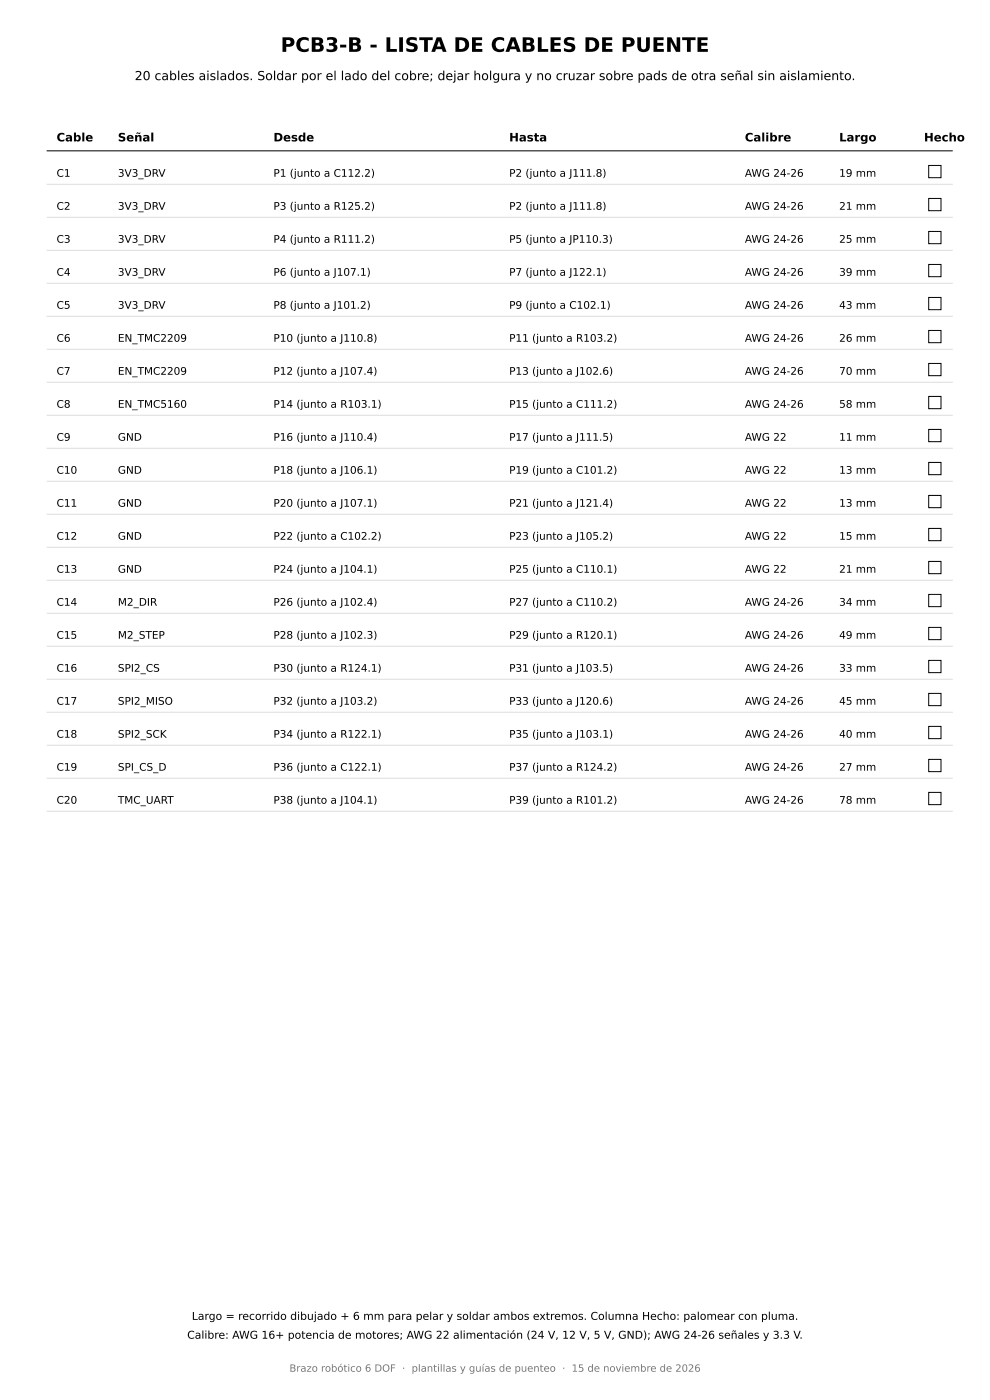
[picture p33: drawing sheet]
<svg xmlns="http://www.w3.org/2000/svg" width="210mm" height="297mm" viewBox="0 0 210 297" stroke-linecap="round" stroke-linejoin="round" font-family="sans-serif">
<defs><g id="words">
<text font-size="4.2" x="59.5" y="11">PCB3-B - LISTA DE CABLES DE PUENTE</text>
<text font-size="2.6" x="28.6" y="17">20 cables aislados. Soldar por el lado del cobre; dejar holgura y no cruzar sobre pads de otra señal sin aislamiento.</text>
<g font-size="2.5">
<text x="12" y="30">Cable</text>
<text x="25" y="30">Señal</text>
<text x="58" y="30">Desde</text>
<text x="108" y="30">Hasta</text>
<text x="158" y="30">Calibre</text>
<text x="178" y="30">Largo</text>
<text x="196" y="30">Hecho</text>
</g>
<g font-size="2.3">
<text x="40.7" y="280">Largo = recorrido dibujado + 6 mm para pelar y soldar ambos extremos. Columna Hecho: palomear con pluma.</text>
<text x="39.7" y="284">Calibre: AWG 16+ potencia de motores; AWG 22 alimentación (24 V, 12 V, 5 V, GND); AWG 24-26 señales y 3.3 V.</text>
</g>
<g font-size="2.2">
<text x="12" y="37.5">C1</text>
<text x="25" y="37.5">3V3_DRV</text>
<text x="58" y="37.5">P1 (junto a C112.2)</text>
<text x="108" y="37.5">P2 (junto a J111.8)</text>
<text x="158" y="37.5">AWG 24-26</text>
<text x="178" y="37.5">19 mm</text>
<text x="12" y="44.5">C2</text>
<text x="25" y="44.5">3V3_DRV</text>
<text x="58" y="44.5">P3 (junto a R125.2)</text>
<text x="108" y="44.5">P2 (junto a J111.8)</text>
<text x="158" y="44.5">AWG 24-26</text>
<text x="178" y="44.5">21 mm</text>
<text x="12" y="51.5">C3</text>
<text x="25" y="51.5">3V3_DRV</text>
<text x="58" y="51.5">P4 (junto a R111.2)</text>
<text x="108" y="51.5">P5 (junto a JP110.3)</text>
<text x="158" y="51.5">AWG 24-26</text>
<text x="178" y="51.5">25 mm</text>
<text x="12" y="58.5">C4</text>
<text x="25" y="58.5">3V3_DRV</text>
<text x="58" y="58.5">P6 (junto a J107.1)</text>
<text x="108" y="58.5">P7 (junto a J122.1)</text>
<text x="158" y="58.5">AWG 24-26</text>
<text x="178" y="58.5">39 mm</text>
<text x="12" y="65.5">C5</text>
<text x="25" y="65.5">3V3_DRV</text>
<text x="58" y="65.5">P8 (junto a J101.2)</text>
<text x="108" y="65.5">P9 (junto a C102.1)</text>
<text x="158" y="65.5">AWG 24-26</text>
<text x="178" y="65.5">43 mm</text>
<text x="12" y="72.5">C6</text>
<text x="25" y="72.5">EN_TMC2209</text>
<text x="58" y="72.5">P10 (junto a J110.8)</text>
<text x="108" y="72.5">P11 (junto a R103.2)</text>
<text x="158" y="72.5">AWG 24-26</text>
<text x="178" y="72.5">26 mm</text>
<text x="12" y="79.5">C7</text>
<text x="25" y="79.5">EN_TMC2209</text>
<text x="58" y="79.5">P12 (junto a J107.4)</text>
<text x="108" y="79.5">P13 (junto a J102.6)</text>
<text x="158" y="79.5">AWG 24-26</text>
<text x="178" y="79.5">70 mm</text>
<text x="12" y="86.5">C8</text>
<text x="25" y="86.5">EN_TMC5160</text>
<text x="58" y="86.5">P14 (junto a R103.1)</text>
<text x="108" y="86.5">P15 (junto a C111.2)</text>
<text x="158" y="86.5">AWG 24-26</text>
<text x="178" y="86.5">58 mm</text>
<text x="12" y="93.5">C9</text>
<text x="25" y="93.5">GND</text>
<text x="58" y="93.5">P16 (junto a J110.4)</text>
<text x="108" y="93.5">P17 (junto a J111.5)</text>
<text x="158" y="93.5">AWG 22</text>
<text x="178" y="93.5">11 mm</text>
<text x="12" y="100.5">C10</text>
<text x="25" y="100.5">GND</text>
<text x="58" y="100.5">P18 (junto a J106.1)</text>
<text x="108" y="100.5">P19 (junto a C101.2)</text>
<text x="158" y="100.5">AWG 22</text>
<text x="178" y="100.5">13 mm</text>
<text x="12" y="107.5">C11</text>
<text x="25" y="107.5">GND</text>
<text x="58" y="107.5">P20 (junto a J107.1)</text>
<text x="108" y="107.5">P21 (junto a J121.4)</text>
<text x="158" y="107.5">AWG 22</text>
<text x="178" y="107.5">13 mm</text>
<text x="12" y="114.5">C12</text>
<text x="25" y="114.5">GND</text>
<text x="58" y="114.5">P22 (junto a C102.2)</text>
<text x="108" y="114.5">P23 (junto a J105.2)</text>
<text x="158" y="114.5">AWG 22</text>
<text x="178" y="114.5">15 mm</text>
<text x="12" y="121.5">C13</text>
<text x="25" y="121.5">GND</text>
<text x="58" y="121.5">P24 (junto a J104.1)</text>
<text x="108" y="121.5">P25 (junto a C110.1)</text>
<text x="158" y="121.5">AWG 22</text>
<text x="178" y="121.5">21 mm</text>
<text x="12" y="128.5">C14</text>
<text x="25" y="128.5">M2_DIR</text>
<text x="58" y="128.5">P26 (junto a J102.4)</text>
<text x="108" y="128.5">P27 (junto a C110.2)</text>
<text x="158" y="128.5">AWG 24-26</text>
<text x="178" y="128.5">34 mm</text>
<text x="12" y="135.5">C15</text>
<text x="25" y="135.5">M2_STEP</text>
<text x="58" y="135.5">P28 (junto a J102.3)</text>
<text x="108" y="135.5">P29 (junto a R120.1)</text>
<text x="158" y="135.5">AWG 24-26</text>
<text x="178" y="135.5">49 mm</text>
<text x="12" y="142.5">C16</text>
<text x="25" y="142.5">SPI2_CS</text>
<text x="58" y="142.5">P30 (junto a R124.1)</text>
<text x="108" y="142.5">P31 (junto a J103.5)</text>
<text x="158" y="142.5">AWG 24-26</text>
<text x="178" y="142.5">33 mm</text>
<text x="12" y="149.5">C17</text>
<text x="25" y="149.5">SPI2_MISO</text>
<text x="58" y="149.5">P32 (junto a J103.2)</text>
<text x="108" y="149.5">P33 (junto a J120.6)</text>
<text x="158" y="149.5">AWG 24-26</text>
<text x="178" y="149.5">45 mm</text>
<text x="12" y="156.5">C18</text>
<text x="25" y="156.5">SPI2_SCK</text>
<text x="58" y="156.5">P34 (junto a R122.1)</text>
<text x="108" y="156.5">P35 (junto a J103.1)</text>
<text x="158" y="156.5">AWG 24-26</text>
<text x="178" y="156.5">40 mm</text>
<text x="12" y="163.5">C19</text>
<text x="25" y="163.5">SPI_CS_D</text>
<text x="58" y="163.5">P36 (junto a C122.1)</text>
<text x="108" y="163.5">P37 (junto a R124.2)</text>
<text x="158" y="163.5">AWG 24-26</text>
<text x="178" y="163.5">27 mm</text>
<text x="12" y="170.5">C20</text>
<text x="25" y="170.5">TMC_UART</text>
<text x="58" y="170.5">P38 (junto a J104.1)</text>
<text x="108" y="170.5">P39 (junto a R101.2)</text>
<text x="158" y="170.5">AWG 24-26</text>
<text x="178" y="170.5">78 mm</text>
</g>
<text font-size="2.1" fill="#777" x="61.4" y="291">Brazo robótico 6 DOF · plantillas y guías de puenteo · 15 de noviembre de 2026</text>
</g></defs>
<g fill="none" stroke="#000" stroke-width=".21">
<path d="M10 32h192M197 35.1h2.6v2.6h-2.6zM197 42.1h2.6v2.6h-2.6zM197 49.1h2.6v2.6h-2.6zM197 56.1h2.6v2.6h-2.6zM197 63.1h2.6v2.6h-2.6zM197 70.1h2.6v2.6h-2.6zM197 77.1h2.6v2.6h-2.6zM197 84.1h2.6v2.6h-2.6zM197 91.1h2.6v2.6h-2.6zM197 98.1h2.6v2.6h-2.6zM197 105.1h2.6v2.6h-2.6z"/>
<path d="M197 112.1h2.6v2.6h-2.6zM197 119.1h2.6v2.6h-2.6zM197 126.1h2.6v2.6h-2.6zM197 133.1h2.6v2.6h-2.6zM197 140.1h2.6v2.6h-2.6zM197 147.1h2.6v2.6h-2.6zM197 154.1h2.6v2.6h-2.6zM197 161.1h2.6v2.6h-2.6zM197 168.1h2.6v2.6h-2.6z"/>
</g>
<g fill="none" stroke="#ddd" stroke-width=".21">
<path d="M10 39.1h192M10 46.1h192M10 53.1h192M10 60.1h192M10 67.1h192M10 74.1h192M10 81.1h192M10 88.1h192M10 95.1h192M10 102.1h192M10 109.1h192M10 116.1h192"/>
<path d="M10 123.1h192M10 130.1h192M10 137.1h192M10 144.1h192M10 151.1h192M10 158.1h192M10 165.1h192M10 172.1h192"/>
</g>
<use href="#words"/>
</svg>
